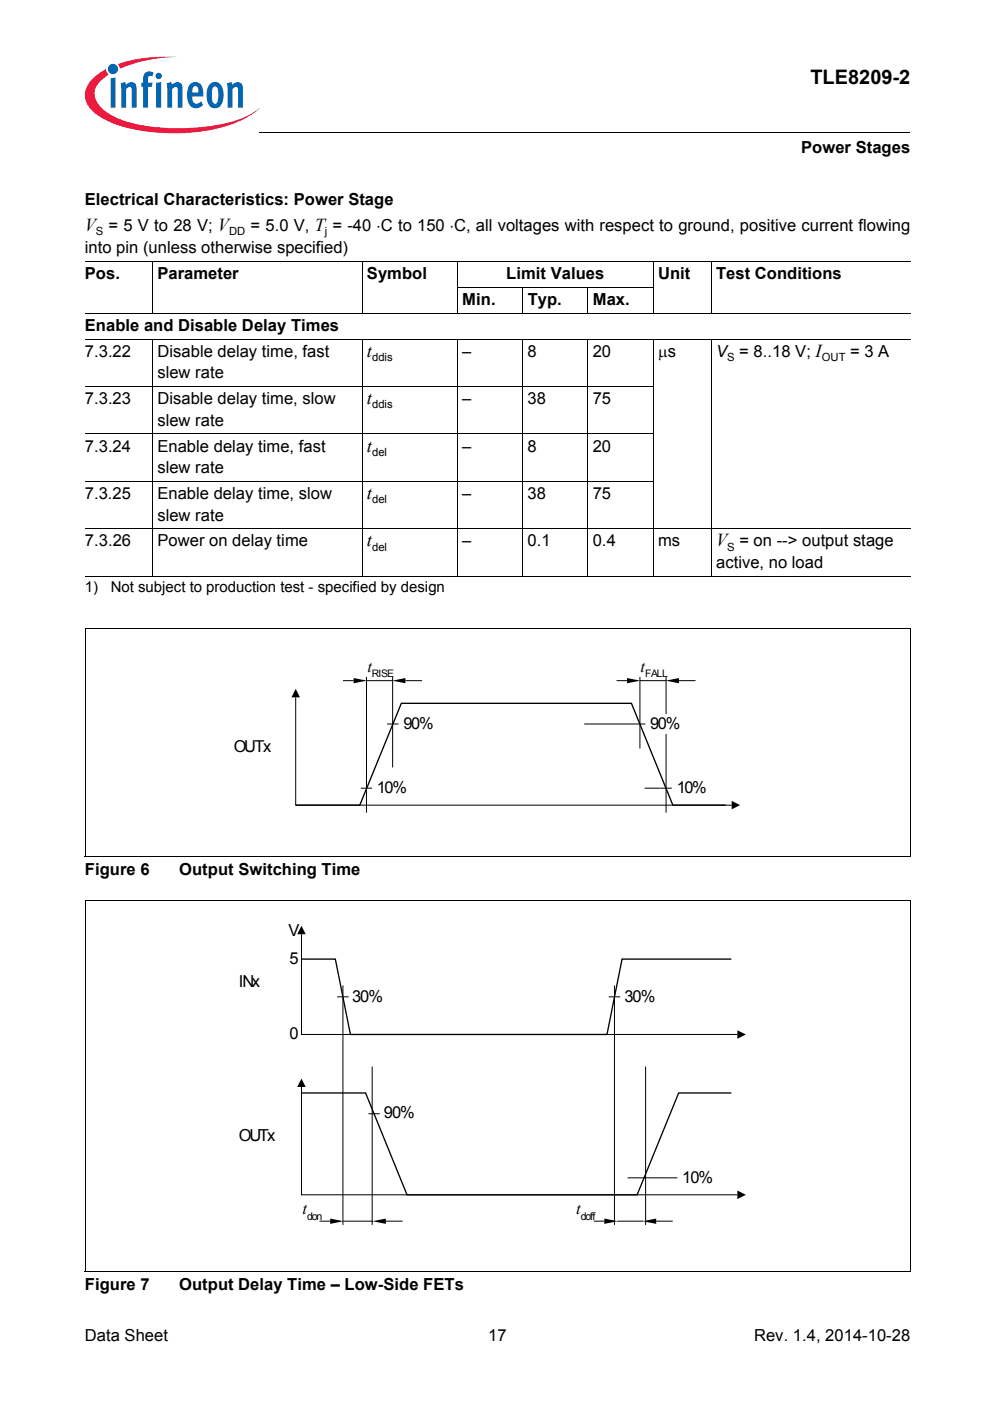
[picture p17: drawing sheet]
<svg xmlns="http://www.w3.org/2000/svg" width="210mm" height="297mm" viewBox="0 0 210 297" stroke-linecap="round" stroke-linejoin="round" font-family="sans-serif">
<defs><g id="words">
<text font-size="4.2" x="171.8" y="17.8">TLE8209-2</text>
<g font-size="3.9">
<text x="18" y="49">V = 5 V to 28 V; V</text>
<text x="77.8" y="75.6">t</text>
<text x="77.8" y="85.7">t</text>
<text x="77.8" y="95.8">t</text>
<text x="77.8" y="105.8">t</text>
<text x="77.8" y="115.9">t</text>
<text x="151.8" y="115.9">V = on --&gt; output stage</text>
</g>
<g font-size="3.5">
<text x="169.9" y="32.5">Power Stages</text>
<text x="18" y="43.4">Electrical Characteristics: Power Stage</text>
<text x="18" y="53.6">into pin (unless otherwise specified)</text>
<text x="53.1" y="49">= 5.0 V, T = -40 ⋅C to 150 ⋅C, all voltages with respect to ground, positive current flowing</text>
<text x="18" y="59.2">Pos.</text>
<text x="33.4" y="59.2">Parameter</text>
<text x="77.8" y="59.2">Symbol</text>
<text x="107.3" y="59.2">Limit Values</text>
<text x="139.5" y="59.2">Unit</text>
<text x="151.8" y="59.2">Test Conditions</text>
<text x="98" y="64.7">Min.</text>
<text x="111.9" y="64.7">Typ.</text>
<text x="125.7" y="64.7">Max.</text>
<text x="18" y="70.2">Enable and Disable Delay Times</text>
<text x="18" y="75.6">7.3.22</text>
<text x="33.4" y="75.6">Disable delay time, fast</text>
<text x="98" y="75.6">–</text>
<text x="111.9" y="75.6">8</text>
<text x="125.7" y="75.6">20</text>
<text x="139.5" y="75.6">μs</text>
<text x="151.8" y="75.6">V = 8..18 V; I</text>
<text x="180.2" y="75.6">= 3 A</text>
<text x="33.4" y="80.2">slew rate</text>
<text x="18" y="85.7">7.3.23</text>
<text x="33.4" y="85.7">Disable delay time, slow</text>
<text x="98" y="85.7">–</text>
<text x="111.9" y="85.7">38</text>
<text x="125.7" y="85.7">75</text>
<text x="18" y="95.8">7.3.24</text>
<text x="33.4" y="95.8">Enable delay time, fast</text>
<text x="33.4" y="90.3">slew rate</text>
<text x="98" y="95.8">–</text>
<text x="111.9" y="95.8">8</text>
<text x="125.7" y="95.8">20</text>
<text x="33.4" y="100.3">slew rate</text>
<text x="18" y="105.8">7.3.25</text>
<text x="33.4" y="105.8">Enable delay time, slow</text>
<text x="98" y="105.8">–</text>
<text x="111.9" y="105.8">38</text>
<text x="125.7" y="105.8">75</text>
<text x="33.4" y="110.4">slew rate</text>
<text x="18" y="115.9">7.3.26</text>
<text x="33.4" y="115.9">Power on delay time</text>
<text x="98" y="115.9">–</text>
<text x="111.9" y="115.9">0.1</text>
<text x="125.7" y="115.9">0.4</text>
<text x="139.5" y="115.9">ms</text>
<text x="151.8" y="120.4">active, no load</text>
<text x="77.9" y="142.4">t</text>
<text x="135.8" y="142.4">t</text>
<text x="85.6" y="154.5">90%</text>
<text x="137.8" y="154.5">90%</text>
<text x="49.6" y="159.4">OUTx</text>
<text x="79.9" y="168.2">10%</text>
<text x="143.5" y="168.2">10%</text>
<text x="18" y="185.5">Figure 6</text>
<text x="38" y="185.5">Output Switching Time</text>
<text x="61.2" y="198.4">V</text>
<text x="50.7" y="209.4">INx</text>
<text x="61.4" y="204.3">5</text>
<text x="74.6" y="212.3">30%</text>
<text x="132.4" y="212.3">30%</text>
<text x="61.4" y="220.3">0</text>
<text x="81.4" y="237.1">90%</text>
<text x="50.7" y="241.8">OUTx</text>
<text x="144.6" y="250.8">10%</text>
<text x="64.1" y="257.3">t</text>
<text x="122.1" y="257.3">t</text>
<text x="18" y="273.4">Figure 7</text>
<text x="38" y="273.4">Output Delay Time – Low-Side FETs</text>
<text x="18" y="284.4">Data Sheet</text>
<text x="103.5" y="284.4">17</text>
<text x="159.9" y="284.4">Rev. 1.4, 2014-10-28</text>
</g>
<g font-size="3.2">
<text x="18" y="125.4">1)</text>
<text x="23.5" y="125.4">Not subject to production test - specified by design</text>
</g>
<g font-size="2.4">
<text x="20.3" y="49.9">S</text>
<text x="48.6" y="49.9">DD</text>
<text x="68.9" y="49.9">j</text>
<text x="78.9" y="76.5">ddis</text>
<text x="154.2" y="76.5">S</text>
<text x="174.2" y="76.5">OUT</text>
<text x="78.9" y="86.6">ddis</text>
<text x="78.9" y="96.6">del</text>
<text x="78.9" y="106.7">del</text>
<text x="78.9" y="116.7">del</text>
<text x="154.2" y="116.7">S</text>
</g>
<g font-size="2.2">
<text x="78.8" y="143.5">RISE</text>
<text x="136.8" y="143.5">FALL</text>
<text x="65.2" y="258.6">don</text>
<text x="123.1" y="258.6">doff</text>
</g>
</g></defs>
<circle cx="24" cy="14.6" r="1.09" fill="#0166b3"/>
<g fill="#ed1a40">
<path d="M25 13.6l.8-.3a32.5 32.5 0 0 1 12-1.2 31.8 31.8 0 0 0-11.7 2.2l-.7 .3z"/>
<path d="M19.4 16.9a11.2 11.2 0 0 1 3.1-2.2l.1 .6 .5 .5a5 5 0 0 0-3 4.3 6 6 0 0 0 3.4 4.2 31.6 31.6 0 0 0 15.9 2.9 31.7 31.7 0 0 0 14-3.1l1.6-1.2a17.5 17.5 0 0 1-8.9 4.4 41.1 41.1 0 0 1-22.7-1.4 9.4 9.4 0 0 1-5.1-4.1 4.3 4.3 0 0 1 1.1-4.9z"/>
</g>
<g fill="#0166b3">
<path d="M23.5 16.6l1-.2v6.4h-1z"/>
<path d="M25.6 17.6l.9-.2 .2 .6a1.22 1.22 0 0 1 1.4-.6 1.22 1.22 0 0 1 .9 1.4v4h-1.1v-4.1a.42 .42 0 0 0-.6-.2l-.6 .4v3.9h-1z"/>
<path d="M30.8 15.4l.8-.3 .8 .2 .2 .1-.3 .8-.2-.1a.47 .47 0 0 0-.7 .3v1.1h.9l-.1 .9h-.8v4.4h-1.1v-4.4h-.3v-.9h.3v-.7a1.77 1.77 0 0 1 .5-1.4z"/>
<path d="M35.3 17.6l1-.2 .1 .6a1.22 1.22 0 0 1 1.5-.6 1.22 1.22 0 0 1 .8 1.4v4h-1l-.1-4.1a.42 .42 0 0 0-.6-.2l-.5 .4v3.9h-1z"/>
<path d="M48.1 17.6l1-.2 .1 .6a1.22 1.22 0 0 1 1.5-.6 1.22 1.22 0 0 1 .8 1.4v4h-1l-.1-4.1a.41 .41 0 0 0-.6-.2l-.5 .4v3.9h-1z"/>
<path d="M33 16.1a.68 .68 0 0 1 1.3 0 .68 .68 0 0 1-1.3 0zM33.1 17.6l1.1-.2v5.4h-1.1z"/>
<path d="M40.4 17.8a1.59 1.59 0 0 1 1.8-.2 1.59 1.59 0 0 1 .8 1.5l.1 1.4h-2.3a1.09 1.09 0 0 0 .2 1.1 1.09 1.09 0 0 0 1.2 .3l.4-.4 .4 .7a1.88 1.88 0 0 1-2.1 .6 1.88 1.88 0 0 1-1.2-1.9v-1.7l.3-.8zM41 18.5l-.2 1.1h1.3l-.1-.7a.58 .58 0 0 0-.3-.6 .58 .58 0 0 0-.7 .2z"/>
<path d="M44.6 17.7a1.76 1.76 0 0 1 2 0 1.76 1.76 0 0 1 .8 1.7v1.3a1.96 1.96 0 0 1-2.4 2.2 2.94 2.94 0 0 1-1.2-3.3 2.79 2.79 0 0 1 .8-1.9zM45.2 18.5a4.3 4.3 0 0 0 .1 3.4l.3 .1a1.54 1.54 0 0 0 .7-1.9v-.4a1.19 1.19 0 0 0-.7-1.4z"/>
</g>
<path d="M18 29h46v5h-46z" fill="#fff"/>
<path d="M55 28v.1z" fill="#000"/>
<g fill="none" stroke="#000" stroke-width=".21">
<path d="M55 28h137.9M18 55.5h175M32.3 55.4v11.1M76.8 55.4v11.1M97 55.4v11.1M138.5 55.4v11.1M150.8 55.4v11.1M18 66.4h175M18 71.9h175M32.3 71.8v50.4M76.8 71.8v50.4M96.9 60.9h41.6"/>
<path d="M97 71.8v50.4M110.8 60.9v5.6M110.8 71.8v50.4M124.6 60.9v5.6M124.6 71.8v50.4M138.5 71.8v50.4M150.8 71.8v50.4M18 81.9h120.5M18 92h120.5M18 102.1h120.5M18 112.1h175M18 122.2h175"/>
<path d="M62.7 147.8v22.9h92.4M72.7 144.3h2.3M77.7 144.3h5.5M77.7 143.5v28.8M82.1 153.5h2.4M83.2 143.5v19.2M86 144.3h3.5M123.9 153.5h12.9M130.7 144.3h2.2M135.7 143.5v15.2M135.7 144.3h5.5M141.2 143.5v28.8"/>
<path d="M144 144.3h3.5M76.5 167.1h2.4M136.7 167.1h5.7"/>
</g>
<path d="M62.7 170.7h13.6l8.8-21.6h48.8l8.8 21.6h11.2" fill="none" stroke="#000" stroke-width=".29"/>
<g fill="#000">
<path d="M62.7 146l.9 1.8h-1.8zM155.1 169.8l1.8 .9-1.8 .9z"/>
<path d="M75 143.8l2.7 .5-2.7 .6z" fill-rule="evenodd"/>
<path d="M83.3 144.3l2.7-.5v1.1z" fill-rule="evenodd"/>
<path d="M132.9 143.8l2.8 .5-2.8 .6z" fill-rule="evenodd"/>
<path d="M141.2 144.3l2.8-.5v1.1z" fill-rule="evenodd"/>
</g>
<g fill="#fff">
<path d="M79.9 165.1h12.4v4.2h-12.4z"/>
<path d="M137.9 151.5h12.4v4.2h-12.4z"/>
</g>
<g fill="none" stroke="#000" stroke-width=".21">
<path d="M18 133.3h175M18 133.2v48.5M192.9 133.2v48.5M18 181.7h174.9M18 191h175M18 190.9v78.7M63.9 198.1v21.2h92.4M192.9 190.9v78.8M71.5 211.3h2.4M72.7 208.9v50.8M129.1 211.3h2.4M130.3 208.9v50.8"/>
<path d="M63.9 230.5v22.8h92.4M78.1 236.1h2.4M78.9 226.1v33.6M136.9 226.1v33.6M67.7 258.9h2.3M72.7 258.9h6.4M81.8 258.9h3.5M125.9 258.9h2.2M130.9 258.9h5.5M133.1 249.7h10.5M139.1 258.9h3.5M18 269.6h174.9"/>
</g>
<path d="M63.9 203.3h7.2l3.2 16h54.4l3.2-16h23.2M63.9 231.7h13.6l8.8 21.6h48.8l8.8-21.6h11.2" fill="none" stroke="#000" stroke-width=".28"/>
<g fill="#000">
<path d="M63.9 196.3l.9 1.8h-1.8zM156.3 218.4l1.8 .9-1.8 .9zM63.9 228.7l.9 1.8h-1.8zM156.3 252.4l1.8 .9-1.8 .9z"/>
<path d="M70 258.4l2.7 .5-2.7 .6z" fill-rule="evenodd"/>
<path d="M79.1 258.9l2.7-.5v1.1z" fill-rule="evenodd"/>
<path d="M128.1 258.4l2.8 .5-2.8 .6z" fill-rule="evenodd"/>
<path d="M136.4 258.9l2.7-.5v1.1z" fill-rule="evenodd"/>
</g>
<use href="#words"/>
</svg>
